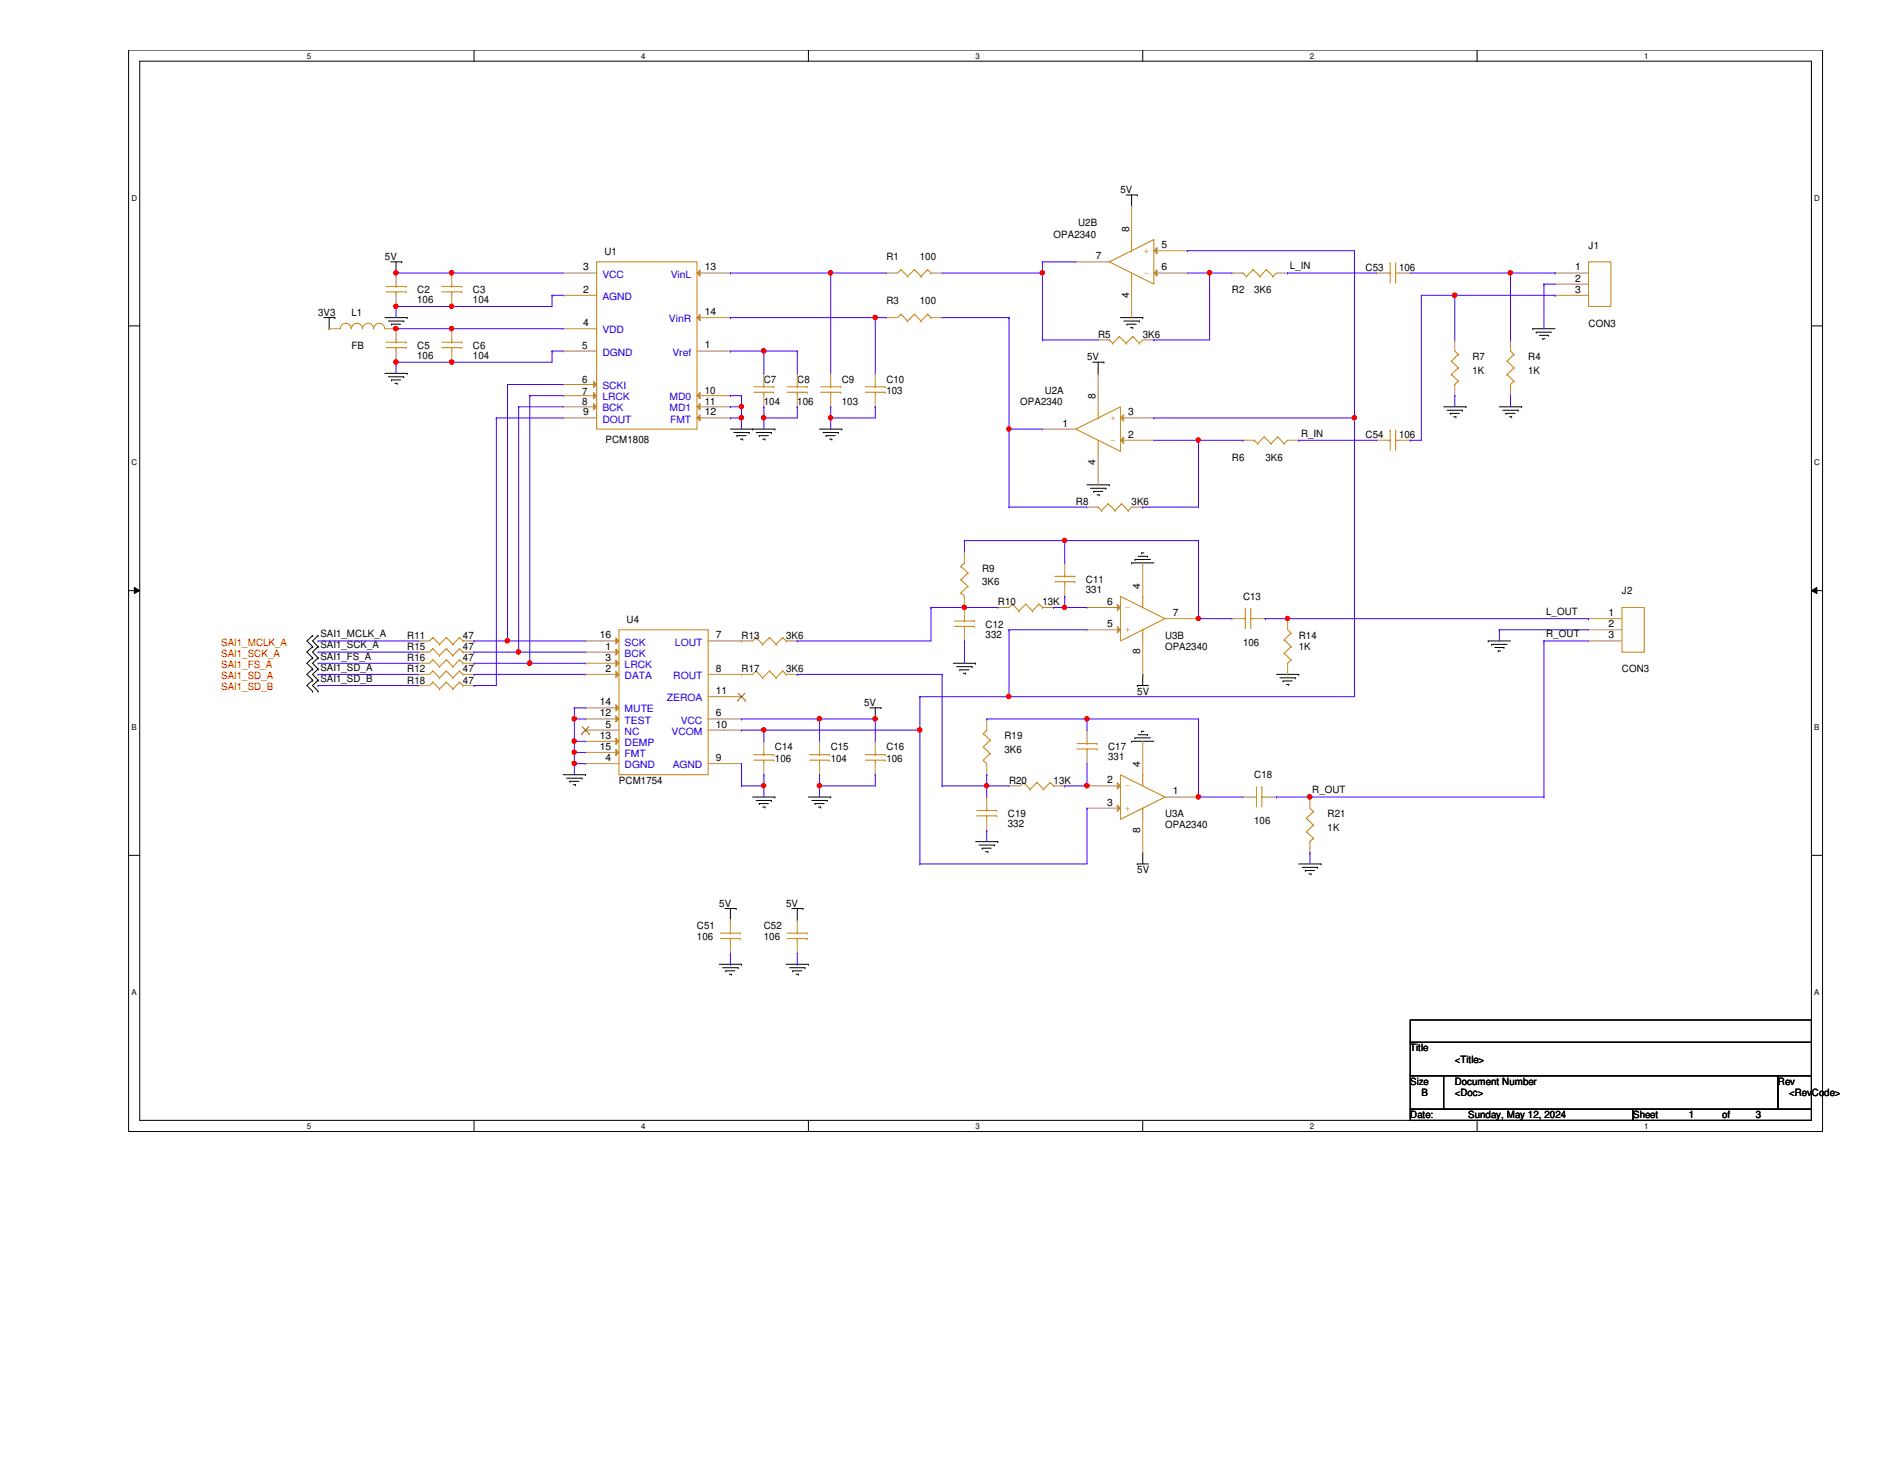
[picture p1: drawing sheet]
<svg xmlns="http://www.w3.org/2000/svg" width="279mm" height="216mm" viewBox="0 0 279 216" stroke-linecap="round" stroke-linejoin="round" font-family="sans-serif">
<defs><g id="words">
<g font-size="1.5">
<text x="166" y="28.6">5V</text>
<text x="156.1" y="35.2">OPA2340</text>
<text x="159.7" y="33.5">U2B</text>
<text x="167.3" y="34.3" transform="rotate(-90 167.3 34.3)">8</text>
<text x="57" y="38.5">5V</text>
<text x="86.4" y="40">3</text>
<text x="89.5" y="37.8">U1</text>
<text x="104.4" y="40">13</text>
<text x="131.3" y="38.5">R1</text>
<text x="136.3" y="38.5">100</text>
<text x="162.3" y="38.4">7</text>
<text x="172.1" y="36.7">5</text>
<text x="172.1" y="40">6</text>
<text x="191.1" y="39.9">L_IN</text>
<text x="202.3" y="40.1">C53</text>
<text x="207.3" y="40.1">106</text>
<text x="233.3" y="40">1</text>
<text x="233.3" y="41.7">2</text>
<text x="235.3" y="36.8">J1</text>
<text x="47.1" y="46.7">3V3</text>
<text x="52.1" y="46.7">L1</text>
<text x="61.8" y="43.4">C2</text>
<text x="61.8" y="44.9">106</text>
<text x="70.1" y="43.4">C3</text>
<text x="70.1" y="44.9">104</text>
<text x="86.4" y="43.3">2</text>
<text x="104.4" y="46.7">14</text>
<text x="131.3" y="45.1">R3</text>
<text x="136.3" y="45.1">100</text>
<text x="167.3" y="44.1" transform="rotate(-90 167.3 44.1)">4</text>
<text x="182.5" y="43.4">R2</text>
<text x="185.8" y="43.4">3K6</text>
<text x="233.3" y="43.3">3</text>
<text x="52.1" y="51.7">FB</text>
<text x="61.8" y="51.7">C5</text>
<text x="61.8" y="53.2">106</text>
<text x="70.1" y="51.7">C6</text>
<text x="70.1" y="53.2">104</text>
<text x="86.2" y="51.7">5</text>
<text x="86.4" y="48.3">4</text>
<text x="104.4" y="51.6">1</text>
<text x="161" y="53.3">5V</text>
<text x="162.7" y="50">R5</text>
<text x="169.3" y="50">3K6</text>
<text x="218.1" y="53.3">R7</text>
<text x="226.4" y="53.3">R4</text>
<text x="235.3" y="48.4">CON3</text>
<text x="86.2" y="59.9">8</text>
<text x="86.2" y="58.5">7</text>
<text x="86.2" y="56.6">6</text>
<text x="104.4" y="58.3">10</text>
<text x="104.4" y="59.9">11</text>
<text x="113.2" y="56.6">C7</text>
<text x="113.2" y="59.9">104</text>
<text x="118.1" y="56.6">C8</text>
<text x="118.1" y="59.9">106</text>
<text x="124.7" y="56.6">C9</text>
<text x="124.7" y="59.9">103</text>
<text x="131.3" y="56.6">C10</text>
<text x="131.3" y="58.3">103</text>
<text x="151.1" y="59.9">OPA2340</text>
<text x="154.8" y="58.3">U2A</text>
<text x="162.3" y="59.1" transform="rotate(-90 162.3 59.1)">8</text>
<text x="218.1" y="55.3">1K</text>
<text x="226.4" y="55.3">1K</text>
<text x="86.4" y="61.5">9</text>
<text x="89.7" y="65.6">PCM1808</text>
<text x="104.4" y="61.5">12</text>
<text x="157.4" y="63.2">1</text>
<text x="167.1" y="61.5">3</text>
<text x="167.1" y="64.8">2</text>
<text x="192.7" y="64.6">R_IN</text>
<text x="202.3" y="64.9">C54</text>
<text x="207.3" y="64.9">106</text>
<text x="162.3" y="68.8" transform="rotate(-90 162.3 68.8)">4</text>
<text x="182.5" y="68.2">R6</text>
<text x="187.5" y="68.2">3K6</text>
<text x="159.4" y="74.8">R8</text>
<text x="167.6" y="74.8">3K6</text>
<text x="145.5" y="84.7">R9</text>
<text x="145.5" y="86.7">3K6</text>
<text x="147.8" y="89.7">R10</text>
<text x="154.4" y="89.7">13K</text>
<text x="160.9" y="86.4">C11</text>
<text x="160.9" y="87.8">331</text>
<text x="164" y="89.6">6</text>
<text x="168.9" y="87.2" transform="rotate(-90 168.9 87.2)">4</text>
<text x="184.1" y="88.9">C13</text>
<text x="240.3" y="88">J2</text>
<text x="47.5" y="94.4">SAI1_MCLK_A</text>
<text x="60.3" y="94.6">R11</text>
<text x="68.6" y="94.6">47</text>
<text x="88.9" y="94.5">16</text>
<text x="92.8" y="92.3">U4</text>
<text x="106" y="94.5">7</text>
<text x="109.9" y="94.6">R13</text>
<text x="116.5" y="94.6">3K6</text>
<text x="146" y="93">C12</text>
<text x="146" y="94.4">332</text>
<text x="164" y="92.9">5</text>
<text x="172.6" y="94.6">U3B</text>
<text x="173.7" y="91.2">7</text>
<text x="184.1" y="95.6">106</text>
<text x="192.4" y="94.6">R14</text>
<text x="229.1" y="91.1">L_OUT</text>
<text x="229.1" y="94.4">R_OUT</text>
<text x="238.3" y="91.2">1</text>
<text x="238.3" y="92.9">2</text>
<text x="238.3" y="94.5">3</text>
<text x="47.5" y="96">SAI1_SCK_A</text>
<text x="47.5" y="97.7">SAI1_FS_A</text>
<text x="47.5" y="99.3">SAI1_SD_A</text>
<text x="47.5" y="101">SAI1_SD_B</text>
<text x="60.3" y="97.9">R16</text>
<text x="60.3" y="99.6">R12</text>
<text x="60.3" y="101.2">R18</text>
<text x="60.3" y="96.3">R15</text>
<text x="68.6" y="97.9">47</text>
<text x="68.6" y="99.6">47</text>
<text x="68.6" y="101.2">47</text>
<text x="68.6" y="96.3">47</text>
<text x="89.7" y="96.2">1</text>
<text x="89.7" y="99.5">2</text>
<text x="89.7" y="97.8">3</text>
<text x="106" y="99.5">8</text>
<text x="109.9" y="99.6">R17</text>
<text x="116.5" y="99.6">3K6</text>
<text x="168.9" y="96.9" transform="rotate(-90 168.9 96.9)">8</text>
<text x="172.6" y="96.3">OPA2340</text>
<text x="192.4" y="96.3">1K</text>
<text x="240.3" y="99.6">CON3</text>
<text x="88.9" y="106.1">12</text>
<text x="88.9" y="104.4">14</text>
<text x="89.7" y="107.7">5</text>
<text x="106" y="106.1">6</text>
<text x="106" y="107.7">10</text>
<text x="106" y="102.8">11</text>
<text x="128" y="104.5">5V</text>
<text x="168.5" y="102.9">5V</text>
<text x="88.9" y="109.4">13</text>
<text x="88.9" y="111">15</text>
<text x="89.7" y="112.7">4</text>
<text x="106" y="112.7">9</text>
<text x="114.8" y="111.1">C14</text>
<text x="114.8" y="112.8">106</text>
<text x="123.1" y="111.1">C15</text>
<text x="123.1" y="112.8">104</text>
<text x="131.3" y="111.1">C16</text>
<text x="131.3" y="112.8">106</text>
<text x="148.8" y="109.5">R19</text>
<text x="148.8" y="111.5">3K6</text>
<text x="164.2" y="111.1">C17</text>
<text x="164.2" y="112.6">331</text>
<text x="168.9" y="113.6" transform="rotate(-90 168.9 113.6)">4</text>
<text x="91.7" y="116.1">PCM1754</text>
<text x="149.5" y="116.1">R20</text>
<text x="156.1" y="116.1">13K</text>
<text x="164" y="119.3">3</text>
<text x="164" y="116">2</text>
<text x="173.7" y="117.6">1</text>
<text x="185.8" y="115.3">C18</text>
<text x="194.4" y="117.5">R_OUT</text>
<text x="149.3" y="121">C19</text>
<text x="149.3" y="122.5">332</text>
<text x="168.9" y="123.3" transform="rotate(-90 168.9 123.3)">8</text>
<text x="172.6" y="121">U3A</text>
<text x="172.6" y="122.7">OPA2340</text>
<text x="185.8" y="122">106</text>
<text x="196.7" y="121">R21</text>
<text x="196.7" y="123">1K</text>
<text x="168.5" y="129.3">5V</text>
<text x="103.3" y="137.5">C51</text>
<text x="106.6" y="134.2">5V</text>
<text x="113.2" y="137.5">C52</text>
<text x="116.5" y="134.2">5V</text>
<text x="103.3" y="139.2">106</text>
<text x="113.2" y="139.2">106</text>
<text x="208.9" y="155.7">Title</text>
<text x="208.9" y="160.7">Size</text>
<text x="215.5" y="160.7">Document Number</text>
<text x="215.5" y="157.4">&lt;Title&gt;</text>
<text x="263.4" y="160.7">Rev</text>
<text x="208.9" y="165.6">Date:</text>
<text x="210.6" y="162.3">B</text>
<text x="215.5" y="162.3">&lt;Doc&gt;</text>
<text x="217.5" y="165.6">Sunday, May 12, 2024</text>
<text x="241.9" y="165.6">Sheet</text>
<text x="250.2" y="165.6">1</text>
<text x="255.1" y="165.6">of</text>
<text x="260.1" y="165.6">3</text>
<text x="265" y="162.3">&lt;RevCode&gt;</text>
</g>
<g font-size="1.5" fill="#00c">
<text x="89.2" y="41.1">VCC</text>
<text x="99.4" y="41.1">VinL</text>
<text x="89.2" y="44.4">AGND</text>
<text x="99.1" y="47.7">VinR</text>
<text x="89.2" y="49.4">VDD</text>
<text x="89.2" y="52.7">DGND</text>
<text x="99.6" y="52.7">Vref</text>
<text x="89.2" y="59.3">LRCK</text>
<text x="89.2" y="57.6">SCKI</text>
<text x="99.2" y="59.3">MD0</text>
<text x="89.2" y="62.6">DOUT</text>
<text x="89.2" y="60.9">BCK</text>
<text x="99.2" y="60.9">MD1</text>
<text x="99.3" y="62.6">FMT</text>
<text x="92.5" y="95.6">SCK</text>
<text x="100" y="95.6">LOUT</text>
<text x="92.5" y="97.2">BCK</text>
<text x="92.5" y="100.5">DATA</text>
<text x="92.5" y="98.9">LRCK</text>
<text x="99.7" y="100.5">ROUT</text>
<text x="92.5" y="107.1">TEST</text>
<text x="92.5" y="105.5">MUTE</text>
<text x="98.8" y="103.8">ZEROA</text>
<text x="100.8" y="107.1">VCC</text>
<text x="92.5" y="113.7">DGND</text>
<text x="92.5" y="108.8">NC</text>
<text x="92.5" y="110.4">DEMP</text>
<text x="92.5" y="112.1">FMT</text>
<text x="99.5" y="108.8">VCOM</text>
<text x="99.7" y="113.7">AGND</text>
</g>
<g font-size="1.5" fill="#cc8006">
<text x="169.5" y="40.9">-</text>
<text x="169.5" y="37.5">+</text>
<text x="164.5" y="65.6">-</text>
<text x="164.5" y="62.3">+</text>
<text x="167.5" y="89.6" transform="rotate(180 167.5 89.6)">-</text>
<text x="167.5" y="92.9" transform="rotate(180 167.5 92.9)">+</text>
<text x="167.5" y="116" transform="rotate(180 167.5 116)">-</text>
<text x="167.5" y="119.3" transform="rotate(180 167.5 119.3)">+</text>
</g>
<g font-size="1.5" fill="#f00">
<text x="32.8" y="95.6">SAI1_MCLK_A</text>
<text x="32.8" y="98.9">SAI1_FS_A</text>
<text x="32.8" y="97.2">SAI1_SCK_A</text>
<text x="32.8" y="100.5">SAI1_SD_A</text>
<text x="32.8" y="102.2">SAI1_SD_B</text>
</g>
<g font-size="1.2">
<text x="45.5" y="8.7">5</text>
<text x="95" y="8.7">4</text>
<text x="144.5" y="8.7">3</text>
<text x="194.1" y="8.7">2</text>
<text x="243.6" y="8.7">1</text>
<text x="19.5" y="29.7">D</text>
<text x="268.8" y="29.7">D</text>
<text x="19.5" y="68.9">C</text>
<text x="268.8" y="68.9">C</text>
<text x="19.5" y="108.1">B</text>
<text x="268.8" y="108.1">B</text>
<text x="19.5" y="147.3">A</text>
<text x="268.8" y="147.3">A</text>
<text x="45.5" y="167.2">5</text>
<text x="95" y="167.2">4</text>
<text x="144.5" y="167.2">3</text>
<text x="194.1" y="167.2">2</text>
<text x="243.6" y="167.2">1</text>
</g>
</g></defs>
<path d="M19.1 7.4h250.9v160.2h-250.9zM20.7 9.1h247.7v156.8h-247.7z" fill="none" stroke="#000" stroke-width=".15"/>
<g fill="#fff">
<path d="M45.5 7.6h.6v1.3h-.6z"/>
<path d="M45.5 166.1h.6v1.3h-.6z"/>
</g>
<path d="M70.2 7.4v1.7M70.2 165.9v1.7" fill="none" stroke="#000" stroke-width=".15"/>
<g fill="#fff">
<path d="M95 7.6h.6v1.3h-.6z"/>
<path d="M95 166.1h.6v1.3h-.6z"/>
</g>
<path d="M119.8 7.4v1.7M119.8 165.9v1.7" fill="none" stroke="#000" stroke-width=".15"/>
<g fill="#fff">
<path d="M144.5 7.6h.6v1.3h-.6z"/>
<path d="M144.5 166.1h.6v1.3h-.6z"/>
</g>
<path d="M169.3 7.4v1.7M169.3 165.9v1.7" fill="none" stroke="#000" stroke-width=".15"/>
<g fill="#fff">
<path d="M194.1 7.6h.5v1.3h-.5z"/>
<path d="M194.1 166.1h.5v1.3h-.5z"/>
</g>
<path d="M218.8 7.4v1.7M218.8 165.9v1.7" fill="none" stroke="#000" stroke-width=".15"/>
<g fill="#fff">
<path d="M243.6 7.6h.6v1.3h-.6z"/>
<path d="M243.6 166.1h.6v1.3h-.6z"/>
<path d="M19.5 28.7h.8v1.3h-.8z"/>
<path d="M268.8 28.7h.8v1.3h-.8z"/>
<path d="M19.5 67.9h.8v1.3h-.8z"/>
<path d="M268.8 67.9h.8v1.3h-.8z"/>
</g>
<path d="M19.1 48.3h1.6M268.4 48.3h1.6" fill="none" stroke="#000" stroke-width=".15"/>
<g fill="#fff">
<path d="M19.5 107.1h.7v1.3h-.7z"/>
<path d="M268.8 107.1h.7v1.3h-.7z"/>
</g>
<path d="M19.1 87.5h1.6M19.9 87l.8 .5-.8 .4zM268.4 87.5l.8-.5v.9zM268.4 87.5h1.6" fill="none" stroke="#000" stroke-width=".15"/>
<path d="M19.9 87l.8 .5-.8 .4zM268.4 87.5l.8-.5v.9z" fill="#000"/>
<g fill="#fff">
<path d="M19.5 146.3h.7v1.3h-.7z"/>
<path d="M268.8 146.3h.7v1.3h-.7z"/>
</g>
<g fill="none" stroke="#000" stroke-width=".15">
<path d="M57.9 38.8h1.6M58.7 38.8v1.6M59.5 38.8h.1M166.8 28.9h1.7M167.6 30.5h.1M167.6 28.9v1.6M168.5 28.9h.1M48 47h1.6M48.8 48.7h.1M48.8 47v1.7M49.6 47h.1M57 55.3h3.3"/>
<path d="M57 47h3.3M57.5 55.8h2.3M57.5 47.5h2.3M58 56.3h.1M58 48h.1M58 56.3h1.4M58 48h1.4M58.5 56.8h.3M58.5 48.5h.3M58.7 40.4h.1M58.8 56.8h.1M58.8 48.5h.1"/>
<path d="M59.8 55.8h.1M59.8 47.5h.1M60.3 55.3h.1M60.3 47h.1M161.9 53.6h1.6M162.7 55.3h.1M162.7 53.6v1.7M163.5 53.6h.1M166 47h3.3M166.5 47.5h2.3M167 48h.1M167 48h1.3"/>
<path d="M167.5 48.5h.3M167.8 48.5h.1M168.8 47.5h.1M169.3 47h.1M227.1 48.7h.1M227.1 48.7h3.3M227.6 49.2h.1M227.6 49.2h2.3M228 49.7h1.4M228.6 50.2h.1M228.6 50.2h.3M229.4 49.7h.1"/>
<path d="M108.2 63.5h6.6M108.7 64h2.3M109.2 64.5h.1M109.2 64.5h1.3M109.7 65h.3M110 65h.1M111 64h.1M111.5 63.5h.1M112 64h2.3M112.5 64.5h.1M112.5 64.5h1.3M113 65h.3"/>
<path d="M113.3 65h.1M114.3 64h.1M114.8 63.5h.1M121.4 63.5h3.3M121.9 64h2.3M122.4 64.5h.1M122.4 64.5h1.3M122.9 65h.3M123.2 65h.1M124.2 64h.1M124.7 63.5h.1M161 71.8h3.3"/>
<path d="M161.5 72.3h2.3M162 72.8h.1M162 72.8h1.4M162.5 73.3h.4M162.9 73.3h.1M163.8 72.3h.1M164.3 71.8h.1M213.9 60.2h3.3M214.4 60.7h2.3M214.8 61.2h.1M214.8 61.2h1.4M215.3 61.7h.4"/>
<path d="M215.7 61.7h.1M216.7 60.7h.1M217.2 60.2h.1M222.1 60.2h3.3M222.6 60.7h2.3M223.1 61.2h.1M223.1 61.2h1.4M223.6 61.7h.3M223.9 61.7h.1M224.9 60.7h.1M225.4 60.2h.1M46.3 94.1h.1"/>
<path d="M46.3 95.8h.1M46.3 97.4h.1M46.3 99.1h.1M46.3 94.1l-.8 .8 .8 .9M46.3 97.4l-.8 .8 .8 .9M46.3 95.8l-.8 .8 .8 .8M46.3 99.1l-.8 .8 .8 .8M47.1 94.1h.1M47.1 95.8h.1M47.1 97.4h.1M47.1 99.1h.1M47.1 94.1l-.8 .8 .8 .9"/>
<path d="M47.1 97.4l-.8 .8 .8 .9M47.1 95.8l-.8 .8 .8 .8M47.1 99.1l-.8 .8 .8 .8M141.2 98.2h3.3M141.7 98.7h2.3M142.2 99.2h.1M142.2 99.2h1.4M142.7 99.7h.3M143 99.7h.1M144 98.7h.1M144.5 98.2h.1M167.6 83.4h.1"/>
<path d="M167.6 83.4h3.3M168.1 82.8h.1M168.1 82.8h2.3M168.6 82.4h1.4M169.1 81.9h.1M169.1 81.9h.4M169.3 99.9h.1M169.3 99.9v1.6M170 82.4h.1M189.1 99.9h3.3M192.4 99.9h.1M220.5 94.9h.1"/>
<path d="M220.5 94.9h3.3M221 95.4h.1M221 95.4h2.3M221.4 95.9h1.4M222 96.4h.1M222 96.4h.3M222.8 95.9h.1M46.3 100.7h.1M46.3 102.4h.1M46.3 100.7l-.8 .8 .8 .9M47.1 100.7h.1M47.1 102.4h.1"/>
<path d="M47.1 100.7l-.8 .8 .8 .9M83.4 114.7h3.3M83.9 115.2h2.3M84.4 115.7h.1M84.4 115.7h1.4M84.9 116.2h.4M85.3 116.2h.1M86.2 115.2h.1M86.7 114.7h.1M111.5 118h3.3M112 118.5h2.3M112.5 119h.1"/>
<path d="M112.5 119h1.3M113 119.5h.3M113.3 119.5h.1M114.3 118.5h.1M114.8 118h.1M119.8 118h3.3M120.3 118.5h2.3M120.7 119h.1M120.7 119h1.4M121.2 119.5h.4M121.6 119.5h.1M122.6 118.5h.1"/>
<path d="M123.1 118h.1M128.9 104.8h1.6M129.7 106.5h.1M129.7 104.8v1.7M130.5 104.8h.1M167.6 109.8h.1M167.6 109.8h3.3M168.1 109.3h.1M168.1 109.3h2.3M168.5 101.5h.1M168.5 101.5h1.6M168.6 108.8h1.4"/>
<path d="M169.1 108.3h.1M169.1 108.3h.4M170 108.8h.1M189.6 100.4h2.3M190.1 100.8h.1M190.1 100.8h1.3M190.6 101.3h.3M190.9 101.3h.1M191.9 100.4h.1M19.1 126.7h1.6M107.4 134.5h1.7M108.2 136.2h.1"/>
<path d="M108.2 134.5v1.7M109.1 134.5h.1M117.3 134.5h1.7M118.1 136.2h.1M118.1 134.5v1.7M119 134.5h.1M144.5 124.6h3.3M145 125.1h2.3M145.5 125.6h.1M145.5 125.6h1.4M146 126.1h.3M146.3 126.1h.1"/>
<path d="M147.3 125.1h.1M147.8 124.6h.1M168.5 127.9h.1M168.5 127.9h1.6M169.3 126.3h.1M169.3 126.3v1.6M192.4 127.9h3.3M192.9 128.4h2.3M193.4 128.9h.1M193.4 128.9h1.3M193.9 129.4h.3M194.2 129.4h.1"/>
<path d="M195.2 128.4h.1M195.7 127.9h.1M268.4 126.7h1.6M106.6 142.8h3.3M107.1 143.3h2.2M107.5 143.8h.1M107.5 143.8h1.4M108 144.3h.4M108.4 144.3h.1M109.3 143.3h.1M109.9 142.8h.1M116.5 142.8h3.3"/>
<path d="M117 143.3h2.3M117.4 143.8h.1M117.4 143.8h1.4M117.9 144.3h.4M118.3 144.3h.1M119.3 143.3h.1M119.8 142.8h.1M208.9 151h59.5v3.3h-59.5zM208.9 154.3h59.5v5h-59.5zM208.9 159.3h5v5h-5zM213.9 159.3h49.5v5h-49.5zM263.4 159.3h5v5h-5z"/>
<path d="M208.9 164.3h33v1.6h-33zM241.9 164.3h26.5v1.6h-26.5z"/>
</g>
<g fill="none" stroke="#cc8006" stroke-width=".15">
<path d="M128.2 58.1h2.9M128.2 57.3h2.9M129.7 57.3h.1M129.7 58.1h.1M129.7 56.9v.4M129.7 58.1v.5M131.1 58.1h.1M131.1 57.3h.1M64.1 97.7h.1M64.1 97.7l-.5 .5M64.1 97.7l1 1M65.1 98.7h.1"/>
<path d="M66.1 97.7h.1M66.1 97.7l-1 1M66.1 97.7l1 1M67.1 98.7h.1M68.1 97.7h.1M68.1 97.7l-1 1M68.1 97.7l.5 .5M68.6 98.2h.1M141.4 92.8h3M141.4 91.9h3M142.9 91.9h.1M142.9 92.8h.1"/>
<path d="M142.9 91.6v.3M142.9 92.8v.5M144.4 92.8h.1M144.4 91.9h.1M150 89.4h.1M150 89.4l-.5 .6M150 89.4l1 1.1M151 90.5h.1M152 89.4h.1M152 89.4l-1 1.1M152 89.4l1 1.1M153 90.5h.1"/>
<path d="M153.9 89.4h.1M153.9 89.4l-.9 1.1M153.9 89.4l.5 .6M154.4 90h.1M156.3 86.1h2.9M156.3 85.3h2.9M157.7 85.3h.1M157.7 86.1h.1M157.7 85v.3M157.7 86.1v.6M159.2 86.1h.1M159.2 85.3h.1"/>
<path d="M166 114.7l6.6 3.3-6.6 3.3zM169.3 119.7h.1M169.3 114.7h.1M169.3 114.7v1.7M169.3 119.7v1.6M106.7 139h3M106.7 138.2h3M108.2 138.2h.1M108.2 139h.1M108.2 137.8v.4M108.2 139v.5M109.7 139h.1"/>
<path d="M109.7 138.2h.1"/>
</g>
<g fill="none" stroke="#a84" stroke-width=".15">
<path d="M129.7 55.3h.1M129.7 55.3v1.6M129.7 58.6v1.6M129.7 60.2h.1M62 98.2h.1M62 98.2h1.6M68.6 98.2h1.6M70.2 98.2h.1M142.9 90h.1M142.9 94.9h.1M142.9 90v1.6M142.9 93.3v1.6"/>
<path d="M147.8 90h.1M147.8 90h1.7M154.4 90h1.7M156.1 90h.1M157.7 83.4h.1M157.7 88.3h.1M157.7 83.4v1.6M157.7 86.7v1.6M169.3 109.8h.1M169.3 109.8v4.9M172.6 118h4.9M177.5 118h.1"/>
<path d="M108.2 136.2h.1M108.2 136.2v1.6M108.2 139.5v1.6M108.2 141.1h.1"/>
</g>
<path d="M165.5 119.2l.5 .5-.5 .4z" fill="#a84"/>
<path d="M161 119.7h.1M161 119.7h5M165.5 119.2l.5 .5-.5 .4z" fill="none" stroke="#a84" stroke-width=".15"/>
<path d="M165.5 115.9l.5 .5-.5 .4z" fill="#a84"/>
<g fill="none" stroke="#a84" stroke-width=".15">
<path d="M58.7 48.7h.1M58.7 53.6h.1M58.7 48.7v1.6M58.7 52v1.6M182.5 40.4h.1M182.5 40.4h1.7M189.1 40.4h1.7M190.8 40.4h.1M154.4 63.5h.1M154.4 63.5h5M162.7 71.8h.1M162.7 66.8v5"/>
<path d="M204 65.2h.1M204 65.2h1.6M207.3 65.2h1.6M208.9 65.2h.1M190.8 91.6h.1M190.8 99.9h.1M190.8 91.6v1.7M190.8 98.2v1.7M161 116.4h.1M161 116.4h5M165.5 115.9l.5 .5-.5 .4zM169.3 126.3h.1"/>
<path d="M169.3 121.3v5"/>
</g>
<g fill="none" stroke="#cc8006" stroke-width=".15">
<path d="M185.6 39.9h.1M185.6 39.9l1 1M185.6 39.9l-.9 1M187.6 39.9h.1M187.6 39.9l1 1M187.6 39.9l-1 1M57.2 51.5h3M57.2 50.7h3M58.7 50.7h.1M58.7 51.5h.1M58.7 50.3v.4M58.7 51.5v.5"/>
<path d="M60.2 51.5h.1M60.2 50.7h.1M184.2 40.4h.1M184.2 40.4l.5 .5M184.7 40.9h.1M186.6 40.9h.1M188.6 40.9h.1M189.1 40.4l-.5 .5M159.4 63.5l6.6-3.3v6.6zM162.7 61.9h.1M162.7 66.8h.1M162.7 60.2v1.7"/>
<path d="M162.7 65.2v1.6M205.6 65.2h.4M206 65.2h.1M206 63.7h.1M206 63.7v3M206.8 63.7h.1M206.8 65.2h.1M206.8 65.2h.5M206.8 63.7v3M190.2 94.7h.1M190.2 96.7h.1M190.2 94.7l1.1 1.1"/>
<path d="M190.2 96.7l1.1 1M190.8 98.2h.1M190.8 93.3l.5 .5M191.3 93.8h.1M191.3 95.8h.1M191.3 97.7h.1M191.3 93.8l-1.1 .9M191.3 95.8l-1.1 .9M191.3 97.7l-.5 .5"/>
</g>
<path d="M166.5 61.4v1l-.5-.5z" fill="#a84"/>
<path d="M166 61.9h4.9M166.5 61.4v1l-.5-.5zM170.9 61.9h.1" fill="none" stroke="#a84" stroke-width=".15"/>
<path d="M166.5 64.7v1l-.5-.5z" fill="#a84"/>
<g fill="none" stroke="#a84" stroke-width=".15">
<path d="M131.3 40.4h.1M131.3 47h.1M131.3 40.4h1.7M131.3 47h1.7M137.9 40.4h1.7M137.9 47h1.7M139.6 40.4h.1M139.6 47h.1M162.7 55.3h.1M162.7 50.3h.1M162.7 55.3v4.9M162.7 50.3h1.6"/>
<path d="M169.3 50.3h1.6M170.9 50.3h.1M166 65.2h4.9M166.5 64.7v1l-.5-.5zM170.9 65.2h.1M62 99.9h.1M62 99.9h1.6M68.6 99.9h1.6M70.2 99.9h.1M109.9 99.9h.1M109.9 99.9h1.6M116.5 99.9h1.6"/>
<path d="M118.1 99.9h.1M113.2 109.8h.1M113.2 114.7h.1M113.2 109.8v1.6M113.2 113.1v1.6M146.2 118h.1M146.2 118v1.7M161 108.1h.1M161 113.1h.1M161 108.1v1.7M161 111.4v1.7M118.1 136.2h.1"/>
<path d="M118.1 136.2v1.6M118.1 139.5v1.6M146.2 123h.1M146.2 121.3v1.7M118.1 141.1h.1"/>
</g>
<g fill="none" stroke="#cc8006" stroke-width=".15">
<path d="M133.5 39.9h.1M133.5 39.9l-.5 .5M133.5 39.9l1 1M135.5 39.9h.1M135.5 39.9l-1 1M135.5 39.9l.9 1M137.4 39.9h.1M137.4 39.9l-1 1M137.4 39.9l.5 .5M133.5 46.5h.1M133.5 46.5l-.5 .5M133.5 46.5l1 1"/>
<path d="M134.5 40.9h.1M134.5 47.5h.1M135.5 46.5h.1M135.5 46.5l-1 1M135.5 46.5l.9 1M136.4 40.9h.1M136.4 47.5h.1M137.4 46.5h.1M137.4 46.5l-1 1M137.4 46.5l.5 .5M137.9 40.4h.1M137.9 47h.1"/>
<path d="M164.3 50.3h.1M164.3 50.3l.5 .5M164.8 50.8h.1M165.8 49.8h.1M165.8 49.8l1 1M165.8 49.8l-1 1M166.8 50.8h.1M167.8 49.8h.1M167.8 49.8l1 1M167.8 49.8l-1 1M168.8 50.8h.1M169.3 50.3l-.5 .5"/>
<path d="M64.1 99.4h.1M64.1 99.4l-.5 .5M64.1 99.4l1 1M66.1 99.4h.1M66.1 99.4l-1 1M66.1 99.4l1 1M68.1 99.4h.1M68.1 99.4l-1 1M68.1 99.4l.5 .5M68.6 99.9h.1M91.7 93.3h13.2v21.4h-13.2zM112 99.4h.1"/>
<path d="M112 99.4l-.5 .5M112 99.4l1 1M114 99.4h.1M114 99.4l-1 1M114 99.4l1 1M116 99.4h.1M116 99.4l-1 1M116 99.4l.5 .5M116.5 99.9h.1M65.1 100.4h.1M67.1 100.4h.1M111.7 112.6h2.9"/>
<path d="M111.7 111.8h2.9M113 100.4h.1M113.2 111.8h.1M113.2 112.6h.1M113.2 111.4v.4M113.2 112.6v.5M114.6 112.6h.1M114.6 111.8h.1M115 100.4h.1M146.2 119.7v.3M159.6 110.9h2.9M159.6 110.1h2.9"/>
<path d="M161 110.1h.1M161 110.9h.1M161 109.8v.3M161 110.9v.5M162.5 110.9h.1M162.5 110.1h.1M116.6 139h3M116.6 138.2h3M118.1 138.2h.1M118.1 139h.1M118.1 137.8v.4M118.1 139v.5"/>
<path d="M119.6 139h.1M119.6 138.2h.1M144.7 120.8h3M144.7 120h3M146.2 120h.1M146.2 120.8h.1M146.2 120.8v.5M147.7 120.8h.1M147.7 120h.1"/>
</g>
<path d="M91.2 96.1l.5 .5-.5 .4z" fill="#a84"/>
<path d="M86.7 96.6h.1M86.7 96.6h5M91.2 96.1l.5 .5-.5 .4z" fill="none" stroke="#a84" stroke-width=".15"/>
<path d="M91.2 99.4l.5 .5-.5 .4z" fill="#a84"/>
<path d="M86.7 99.9h.1M86.7 99.9h5M91.2 99.4l.5 .5-.5 .4z" fill="none" stroke="#a84" stroke-width=".15"/>
<path d="M91.2 97.7l.5 .5-.5 .5z" fill="#a84"/>
<g fill="none" stroke="#a84" stroke-width=".15">
<path d="M86.7 98.2h.1M86.7 98.2h5M91.2 97.7l.5 .5-.5 .5zM104.9 94.9h5M104.9 99.9h5M109.9 94.9h.1M109.9 99.9h.1M86.7 113.1h.1M86.7 108.1h.1M86.7 113.1h5M86.7 108.1h5M104.9 113.1h5"/>
<path d="M104.9 108.1h5M104.9 106.5h5M104.9 103.2h5M109.9 106.5h.1M109.9 113.1h.1M109.9 108.1h.1M109.9 103.2h.1"/>
</g>
<path d="M86.2 108.7h.1M86.2 107.6l1.1 1.1M87.2 107.6l-1 1.1M87.3 108.7h.1M109.3 103.7h.1M109.3 102.7l1.1 1M110.4 102.7l-1.1 1M110.4 103.7h.1" fill="none" stroke="#804000" stroke-width=".15"/>
<path d="M91.2 106l.5 .5-.5 .4z" fill="#a84"/>
<path d="M86.7 106.5h.1M86.7 106.5h5M91.2 106l.5 .5-.5 .4z" fill="none" stroke="#a84" stroke-width=".15"/>
<path d="M91.2 109.3l.5 .5-.5 .4z" fill="#a84"/>
<path d="M86.7 109.8h.1M86.7 109.8h5M91.2 109.3l.5 .5-.5 .4z" fill="none" stroke="#a84" stroke-width=".15"/>
<path d="M91.2 104.4l.5 .4-.5 .5z" fill="#a84"/>
<path d="M86.7 104.8h.1M86.7 104.8h5M91.2 104.4l.5 .4-.5 .5z" fill="none" stroke="#a84" stroke-width=".15"/>
<path d="M91.2 111l.5 .4-.5 .5z" fill="#a84"/>
<path d="M86.7 111.4h.1M86.7 111.4h5M91.2 111l.5 .4-.5 .5z" fill="none" stroke="#a84" stroke-width=".15"/>
<path d="M91.2 94.4l.5 .5-.5 .5z" fill="#a84"/>
<path d="M86.7 94.9h.1M86.7 94.9h5M91.2 94.4l.5 .5-.5 .5zM62 101.5h.1M62 101.5h1.6M68.6 101.5h1.6M70.2 101.5h.1" fill="none" stroke="#a84" stroke-width=".15"/>
<g fill="none" stroke="#cc8006" stroke-width=".15">
<path d="M88.4 38.8h14.9v24.7h-14.9zM64.1 101h.1M64.1 101l-.5 .5M64.1 101l1 1M65.1 102h.1M66.1 101h.1M66.1 101l-1 1M66.1 101l1 1M67.1 102h.1M68.1 101h.1M68.1 101l-1 1M68.1 101l.5 .5"/>
<path d="M68.6 101.5h.1"/>
</g>
<path d="M103.3 47l.4-.4v.9z" fill="#a84"/>
<g fill="none" stroke="#a84" stroke-width=".15">
<path d="M83.4 40.4h.1M83.4 43.7h.1M83.4 48.7h.1M83.4 52h.1M83.4 40.4h5M83.4 43.7h5M83.4 48.7h5M83.4 52h5M103.3 47l.4-.4v.9zM103.3 47h4.9M108.2 47h.1M83.4 61.9h.1"/>
<path d="M83.4 61.9h5"/>
</g>
<path d="M87.9 59.8l.5 .4-.5 .5z" fill="#a84"/>
<path d="M87.9 59.8l.5 .4-.5 .5zM83.4 60.2h.1M83.4 60.2h5" fill="none" stroke="#a84" stroke-width=".15"/>
<path d="M87.9 58.1l.5 .5-.5 .5z" fill="#a84"/>
<path d="M83.4 58.6h.1M83.4 58.6h5M87.9 58.1l.5 .5-.5 .5z" fill="none" stroke="#a84" stroke-width=".15"/>
<path d="M87.9 56.5l.5 .4-.5 .5z" fill="#a84"/>
<path d="M83.4 56.9h.1M83.4 56.9h5M87.9 56.5l.5 .4-.5 .5z" fill="none" stroke="#a84" stroke-width=".15"/>
<path d="M103.7 58.1v1l-.4-.5z" fill="#a84"/>
<path d="M103.3 58.6h4.9M103.7 58.1v1l-.4-.5zM108.2 58.6h.1" fill="none" stroke="#a84" stroke-width=".15"/>
<path d="M103.3 60.2l.4-.4v.9z" fill="#a84"/>
<path d="M103.3 60.2l.4-.4v.9zM103.3 60.2h4.9M108.2 60.2h.1" fill="none" stroke="#a84" stroke-width=".15"/>
<path d="M103.7 61.4v1l-.4-.5z" fill="#a84"/>
<path d="M103.3 61.9h4.9M103.7 61.4v1l-.4-.5zM108.2 61.9h.1" fill="none" stroke="#a84" stroke-width=".15"/>
<path d="M103.3 40.4l.4-.4v.9z" fill="#a84"/>
<path d="M103.3 40.4l.4-.4v.9zM103.3 40.4h4.9M103.3 52h4.9M108.2 40.4h.1M108.2 52h.1M169.3 83.4h.1M169.3 83.4v4.9M172.6 91.6h4.9M177.5 91.6h.1" fill="none" stroke="#a84" stroke-width=".15"/>
<path d="M166 88.3l6.6 3.3-6.6 3.3zM169.3 93.3h.1M169.3 88.3h.1M169.3 88.3v1.7M169.3 93.3v1.6" fill="none" stroke="#cc8006" stroke-width=".15"/>
<path d="M165.5 92.8l.5 .5-.5 .4z" fill="#a84"/>
<path d="M161 93.3h.1M161 93.3h5M165.5 92.8l.5 .5-.5 .4z" fill="none" stroke="#a84" stroke-width=".15"/>
<path d="M165.5 89.5l.5 .5-.5 .4z" fill="#a84"/>
<g fill="none" stroke="#a84" stroke-width=".15">
<path d="M159.4 38.8h.1M159.4 38.8h4.9M118.1 55.3h.1M118.1 55.3v1.6M118.1 58.6v1.6M167.6 47h.1M167.6 42.1v4.9M223.8 50.3h.1M223.8 58.6h.1M223.8 50.3v1.7M223.8 56.9v1.7M118.1 60.2h.1"/>
<path d="M62 94.9h.1M62 94.9h1.6M68.6 94.9h1.6M70.2 94.9h.1M109.9 94.9h.1M109.9 94.9h1.6M116.5 94.9h1.6M118.1 94.9h.1M161 90h.1M161 90h5M165.5 89.5l.5 .5-.5 .4zM169.3 99.9h.1"/>
<path d="M169.3 94.9v5M182.5 91.6h.1M182.5 91.6h1.7M185.8 91.6h1.7M187.5 91.6h.1M121.4 109.8h.1M121.4 114.7h.1M121.4 109.8v1.6M121.4 113.1v1.6M146.2 114.7h.1M146.2 106.5h.1M146.2 106.5v1.6"/>
<path d="M146.2 113.1v1.6M194.1 118h.1M194.1 118v1.7M194.1 126.3h.1M194.1 124.6v1.7"/>
</g>
<g fill="none" stroke="#cc8006" stroke-width=".15">
<path d="M164.3 38.8l6.6-3.3v6.6zM167.6 37.1h.1M167.6 35.5v1.6M116.6 58.1h3M116.6 57.3h3M118.1 57.3h.1M118.1 58.1h.1M118.1 56.9v.4M118.1 58.1v.5M119.6 58.1h.1M119.6 57.3h.1M167.6 42.1h.1"/>
<path d="M167.6 40.4v1.7M223.3 53.5h.1M223.3 55.5h.1M223.3 53.5l1 1M223.3 55.5l1 .9M223.8 56.9h.1M223.8 52l.5 .5M224.3 52.5h.1M224.3 54.5h.1M224.3 56.4h.1M224.3 52.5l-1 1M224.3 54.5l-1 1"/>
<path d="M224.3 56.4l-.5 .5M64.1 94.4h.1M64.1 94.4l-.5 .5M64.1 94.4l1 1M65.1 95.4h.1M66.1 94.4h.1M66.1 94.4l-1 1M66.1 94.4l1 1M67.1 95.4h.1M68.1 94.4h.1M68.1 94.4l-1 1M68.1 94.4l.5 .5"/>
<path d="M68.6 94.9h.1M112 94.4h.1M112 94.4l-.5 .5M112 94.4l1 1M113 95.4h.1M114 94.4h.1M114 94.4l-1 1M114 94.4l1 1M115 95.4h.1M116 94.4h.1M116 94.4l-1 1M116 94.4l.5 .5"/>
<path d="M116.5 94.9h.1M184.2 91.6h.3M184.5 91.6h.1M184.5 90.1h.1M184.5 90.1v3M185.3 90.1h.1M185.3 91.6h.1M185.3 91.6h.5M185.3 90.1v3M119.9 112.6h3M119.9 111.8h3M121.4 111.8h.1"/>
<path d="M121.4 112.6h.1M121.4 111.4v.4M121.4 112.6v.5M122.9 112.6h.1M122.9 111.8h.1M145.7 112.6h.1M145.7 110.6h.1M145.7 108.6h.1M145.7 112.6l.5 .5M145.7 110.6l1 1M145.7 108.6l1 1M146.2 108.1h.1"/>
<path d="M146.2 108.1l-.5 .5M146.7 111.6h.1M146.7 109.6h.1M146.7 111.6l-1 1M146.7 109.6l-1 1M194.1 119.7l.5 .5M193.5 121.2h.1M193.5 123.1h.1M193.5 121.2l1.1 1M193.5 123.1l1.1 1M194.1 124.6h.1M194.6 120.2h.1"/>
<path d="M194.6 122.2h.1M194.6 124.1h.1M194.6 120.2l-1.1 1M194.6 122.2l-1.1 .9M194.6 124.1l-.5 .5"/>
</g>
<path d="M171.4 36.7v.9l-.5-.5z" fill="#a84"/>
<path d="M170.9 37.1h5M171.4 36.7v.9l-.5-.5zM175.9 37.1h.1" fill="none" stroke="#a84" stroke-width=".15"/>
<path d="M171.4 40v.9l-.5-.5z" fill="#a84"/>
<g fill="none" stroke="#a84" stroke-width=".15">
<path d="M167.6 30.5h.1M167.6 30.5v5M171.4 40v.9l-.5-.5zM48.8 48.7h.1M48.8 48.7h1.6M57 48.7h1.7M58.7 48.7h.1M58.7 40.4h.1M58.7 45.4h.1M58.7 40.4v1.7M58.7 43.7v1.7M66.9 40.4h.1"/>
<path d="M66.9 45.4h.1M66.9 48.7h.1M66.9 53.6h.1M66.9 40.4v1.7M66.9 43.7v1.7M66.9 48.7v1.6M66.9 52v1.6M113.2 55.3h.1M113.2 55.3v1.6M113.2 58.6v1.6M123.1 55.3h.1M123.1 55.3v1.6"/>
<path d="M123.1 58.6v1.6M170.9 40.4h5M175.9 40.4h.1M204 40.4h.1M204 40.4h1.6M207.3 40.4h1.6M208.9 40.4h.1M215.5 50.3h.1M215.5 58.6h.1M215.5 50.3v1.7M215.5 56.9v1.7M230.4 40.4h.1"/>
<path d="M230.4 42.1h.1M230.4 43.7h.1M230.4 40.4h4.9M230.4 42.1h4.9M230.4 43.7h4.9M113.2 60.2h.1M123.1 60.2h.1M161 75.1h.1M161 75.1h1.7M167.6 75.1h1.7M169.3 75.1h.1M184.2 65.2h.1"/>
<path d="M184.2 65.2h1.6M190.8 65.2h1.6M192.4 65.2h.1M62 96.6h.1M62 96.6h1.6M68.6 96.6h1.6M70.2 96.6h.1M142.9 90h.1M142.9 81.7h.1M142.9 81.7v1.7M142.9 88.3v1.7M235.3 91.6h.1"/>
<path d="M235.3 93.3h.1M235.3 94.9h.1M235.3 91.6h5M235.3 93.3h5M235.3 94.9h5M129.7 109.8h.1M129.7 114.7h.1M129.7 109.8v1.6M129.7 113.1v1.6M149.5 116.4h.1M149.5 116.4h1.6M156.1 116.4h1.6"/>
<path d="M157.7 116.4h.1M184.2 118h.1M184.2 118h1.6M187.5 118h1.6M189.1 118h.1"/>
</g>
<g fill="none" stroke="#cc8006" stroke-width=".15">
<path d="M206 38.9h.1M206 38.9v3M206.8 38.9h.1M206.8 38.9v3M235.3 38.8h3.3v6.6h-3.3zM50.4 48.7a.8 .8 0 0 1 .8-.8 .8 .8 0 0 1 .8 .8M52.1 48.7a.8 .8 0 0 1 .8-.8 .8 .8 0 0 1 .8 .8M53.7 48.7a.8 .8 0 0 1 .8-.8 .8 .8 0 0 1 .8 .8M55.4 48.7a.8 .8 0 0 1 .8-.8 .8 .8 0 0 1 .8 .8M57.2 43.2h3M57.2 42.4h3M58.7 42.4h.1"/>
<path d="M58.7 43.2h.1M58.7 42.1v.3M58.7 43.2v.5M60.2 43.2h.1M60.2 42.4h.1M65.4 43.2h3M65.4 42.4h3M65.4 51.5h3M65.4 50.7h3M66.9 42.4h.1M66.9 43.2h.1M66.9 50.7h.1"/>
<path d="M66.9 51.5h.1M66.9 42.1v.3M66.9 43.2v.5M66.9 50.3v.4M66.9 51.5v.5M68.4 43.2h.1M68.4 42.4h.1M68.4 51.5h.1M68.4 50.7h.1M111.7 58.1h2.9M111.7 57.3h2.9M113.2 57.3h.1"/>
<path d="M113.2 58.1h.1M113.2 56.9v.4M113.2 58.1v.5M114.6 58.1h.1M114.6 57.3h.1M121.6 58.1h2.9M121.6 57.3h2.9M123.1 57.3h.1M123.1 58.1h.1M123.1 56.9v.4M123.1 58.1v.5M124.5 58.1h.1"/>
<path d="M124.5 57.3h.1M205.6 40.4h.4M206 40.4h.1M206.8 40.4h.1M206.8 40.4h.5M215 53.5h.1M215 55.5h.1M215 53.5l1 1M215 55.5l1 .9M215.5 56.9h.1M215.5 52l.5 .5M216 52.5h.1"/>
<path d="M216 54.5h.1M216 56.4h.1M216 52.5l-1 1M216 54.5l-1 1M216 56.4l-.5 .5M162.7 75.1h.1M162.7 75.1l.5 .5M163.2 75.6h.1M164.2 74.6h.1M164.2 74.6l1 1M164.2 74.6l-1 1M165.2 75.6h.1"/>
<path d="M166.2 74.6h.1M166.2 74.6l.9 1M166.2 74.6l-1 1M167.1 75.6h.1M167.6 75.1l-.5 .5M185.8 65.2h.1M185.8 65.2l.5 .5M186.3 65.7h.1M187.3 64.7h.1M187.3 64.7l1 1M187.3 64.7l-1 1M188.3 65.7h.1"/>
<path d="M189.3 64.7h.1M189.3 64.7l.9 1M189.3 64.7l-1 1M190.2 65.7h.1M190.8 65.2l-.6 .5M64.1 96.1h.1M64.1 96.1l-.5 .5M64.1 96.1l1 1M65.1 97.1h.1M66.1 96.1h.1M66.1 96.1l-1 1M66.1 96.1l1 1"/>
<path d="M67.1 97.1h.1M68.1 96.1h.1M68.1 96.1l-1 1M68.1 96.1l.5 .5M68.6 96.6h.1M142.4 87.8h.1M142.4 85.9h.1M142.4 83.9h.1M142.4 87.8l.5 .5M142.4 85.9l1 .9M142.4 83.9l1 .9M142.9 83.4h.1"/>
<path d="M142.9 83.4l-.5 .5M143.4 86.8h.1M143.4 84.8h.1M143.4 86.8l-1 1M143.4 84.8l-1 1.1M240.3 90h3.3v6.6h-3.3zM128.2 112.6h2.9M128.2 111.8h2.9M129.7 111.8h.1M129.7 112.6h.1M129.7 111.4v.4M129.7 112.6v.5"/>
<path d="M131.1 112.6h.1M131.1 111.8h.1M151.6 115.9h.1M151.6 115.9l-.5 .5M151.6 115.9l1 1M152.6 116.9h.1M153.6 115.9h.1M153.6 115.9l-1 1M153.6 115.9l1 1M154.6 116.9h.1M155.6 115.9h.1M155.6 115.9l-1 1"/>
<path d="M155.6 115.9l.5 .5M156.1 116.4h.1M185.8 118h.3M186.1 118h.1M186.1 116.5h.1M186.1 116.5v3M186.9 116.5h.1M186.9 118h.1M186.9 118h.6M186.9 116.5v3"/>
</g>
<path d="M66.9 40.4h.1M66.9 40.4h16.5" fill="none" stroke="#4200ff" stroke-width=".15"/>
<circle cx="66.9" cy="40.4" r=".32" fill="#f00"/>
<circle cx="66.9" cy="40.4" r=".32" fill="none" stroke="#f00" stroke-width=".15"/>
<path d="M66.9 48.7h.1M66.9 48.7h16.5M81.8 43.7h.1M81.8 43.7h1.6" fill="none" stroke="#4200ff" stroke-width=".15"/>
<circle cx="66.9" cy="48.7" r=".32" fill="#f00"/>
<circle cx="66.9" cy="48.7" r=".32" fill="none" stroke="#f00" stroke-width=".15"/>
<path d="M75.2 56.9h.1M75.2 56.9h8.2M78.5 58.6h.1M78.5 58.6h4.9M81.8 52h.1M81.8 52h1.6M73.5 61.9h.1M73.5 61.9v39.6M76.8 60.2h.1M76.8 60.2h6.6M108.2 61.9h.1M108.2 61.9h1.7" fill="none" stroke="#4200ff" stroke-width=".15"/>
<circle cx="109.8" cy="61.9" r=".32" fill="#f00"/>
<circle cx="109.8" cy="61.9" r=".32" fill="none" stroke="#f00" stroke-width=".15"/>
<path d="M108.2 60.2h.1M108.2 60.2h1.7" fill="none" stroke="#4200ff" stroke-width=".15"/>
<circle cx="109.8" cy="60.2" r=".32" fill="#f00"/>
<circle cx="109.8" cy="60.2" r=".32" fill="none" stroke="#f00" stroke-width=".15"/>
<path d="M58.7 48.7h.1M58.7 48.7h8.2M108.2 58.6h.1M108.2 52h.1M108.2 47h.1M108.2 40.4h.1M108.2 58.6h1.7M108.2 52h5M108.2 47h21.5M108.2 40.4h14.9" fill="none" stroke="#4200ff" stroke-width=".15"/>
<circle cx="58.6" cy="48.7" r=".32" fill="#f00"/>
<circle cx="58.6" cy="48.7" r=".32" fill="none" stroke="#f00" stroke-width=".15"/>
<path d="M58.7 53.6h.1M58.7 53.6h8.2M81.8 52h.1M81.8 52v1.6" fill="none" stroke="#4200ff" stroke-width=".15"/>
<circle cx="66.9" cy="53.6" r=".32" fill="#f00"/>
<circle cx="66.9" cy="53.6" r=".32" fill="none" stroke="#f00" stroke-width=".15"/>
<circle cx="58.6" cy="53.6" r=".32" fill="#f00"/>
<circle cx="58.6" cy="53.6" r=".32" fill="none" stroke="#f00" stroke-width=".15"/>
<path d="M58.7 45.4h.1M58.7 45.4h8.2M66.9 53.6h.1M66.9 53.6h14.9M81.8 43.7h.1M81.8 43.7v1.7" fill="none" stroke="#4200ff" stroke-width=".15"/>
<circle cx="58.6" cy="45.4" r=".32" fill="#f00"/>
<circle cx="58.6" cy="45.4" r=".32" fill="none" stroke="#f00" stroke-width=".15"/>
<path d="M66.9 45.4h.1M66.9 45.4h14.9" fill="none" stroke="#4200ff" stroke-width=".15"/>
<circle cx="66.9" cy="45.4" r=".32" fill="#f00"/>
<circle cx="66.9" cy="45.4" r=".32" fill="none" stroke="#f00" stroke-width=".15"/>
<path d="M58.7 40.4h.1M58.7 40.4h8.2" fill="none" stroke="#4200ff" stroke-width=".15"/>
<circle cx="58.6" cy="40.4" r=".32" fill="#f00"/>
<circle cx="58.6" cy="40.4" r=".32" fill="none" stroke="#f00" stroke-width=".15"/>
<path d="M78.5 58.6h.1M78.5 58.6v39.6M76.8 96.6h.1M76.8 96.6h9.9" fill="none" stroke="#4200ff" stroke-width=".15"/>
<circle cx="78.5" cy="98.2" r=".32" fill="#f00"/>
<circle cx="78.5" cy="98.2" r=".32" fill="none" stroke="#f00" stroke-width=".15"/>
<g fill="none" stroke="#4200ff" stroke-width=".15">
<path d="M58.7 45.4h.1M58.7 53.6h.1M58.7 45.4v1.6M58.7 53.6v1.7M109.9 58.6h.1M109.9 58.6v4.9M113.2 52h.1M113.2 52h4.9M109.9 60.2h.1M109.9 61.9h.1M70.2 94.9h.1M70.2 99.9h.1"/>
<path d="M70.2 94.9h5M70.2 99.9h16.5M78.5 98.2h.1M78.5 98.2h8.2"/>
</g>
<circle cx="113.1" cy="52" r=".32" fill="#f00"/>
<circle cx="113.1" cy="52" r=".32" fill="none" stroke="#f00" stroke-width=".15"/>
<path d="M113.2 52h.1M113.2 52v3.3M123.1 40.4h.1M123.1 40.4v14.9" fill="none" stroke="#4200ff" stroke-width=".15"/>
<circle cx="123" cy="40.4" r=".32" fill="#f00"/>
<circle cx="123" cy="40.4" r=".32" fill="none" stroke="#f00" stroke-width=".15"/>
<path d="M123.1 40.4h.1M123.1 40.4h8.2M129.7 47h.1M129.7 47v8.3" fill="none" stroke="#4200ff" stroke-width=".15"/>
<circle cx="129.6" cy="47" r=".32" fill="#f00"/>
<circle cx="129.6" cy="47" r=".32" fill="none" stroke="#f00" stroke-width=".15"/>
<path d="M129.7 47h.1M129.7 47h1.6M113.2 60.2h.1M113.2 61.9h.1M113.2 60.2v3.3M118.1 60.2h.1M118.1 60.2v1.7M123.1 60.2h.1M123.1 61.9h.1M123.1 60.2v3.3M129.7 60.2h.1M129.7 60.2v1.7h-6.6" fill="none" stroke="#4200ff" stroke-width=".15"/>
<circle cx="123" cy="61.9" r=".32" fill="#f00"/>
<circle cx="123" cy="61.9" r=".32" fill="none" stroke="#f00" stroke-width=".15"/>
<path d="M118.1 52h.1M118.1 52v3.3M139.6 40.4h14.8M154.4 40.4h.1" fill="none" stroke="#4200ff" stroke-width=".15"/>
<circle cx="154.4" cy="40.4" r=".32" fill="#f00"/>
<circle cx="154.4" cy="40.4" r=".32" fill="none" stroke="#f00" stroke-width=".15"/>
<g fill="none" stroke="#4200ff" stroke-width=".15">
<path d="M139.6 47h9.9M149.5 47h.1M47.1 96.6h.1M47.1 94.9h.1M47.1 98.2h.1M47.1 99.9h.1M47.1 96.6h14.9M47.1 94.9h14.9M47.1 98.2h14.9M47.1 99.9h14.9M47.1 101.5h.1M47.1 101.5h14.9"/>
<path d="M109.9 108.1h.1M109.9 116.4h.1M109.9 108.1h3.3M109.9 116.4h3.3M113.2 108.1h.1M113.2 114.7h.1M113.2 116.4h.1M113.2 108.1v1.7M113.2 114.7v3.3"/>
</g>
<circle cx="113.1" cy="116.3" r=".32" fill="#f00"/>
<circle cx="113.1" cy="116.3" r=".32" fill="none" stroke="#f00" stroke-width=".15"/>
<path d="M118.1 94.9h.1M118.1 99.9h.1M118.1 94.9h19.8M118.1 99.9h21.5M137.9 90h.1M137.9 90h5M139.6 99.9h.1M139.6 99.9v16.5M139.6 116.4h.1M139.6 116.4h6.6" fill="none" stroke="#4200ff" stroke-width=".15"/>
<circle cx="146.2" cy="116.3" r=".32" fill="#f00"/>
<circle cx="146.2" cy="116.3" r=".32" fill="none" stroke="#f00" stroke-width=".15"/>
<path d="M137.9 90h.1M137.9 90v4.9M146.2 114.7h.1M146.2 116.4h.1M146.2 114.7v3.3M146.2 116.4h3.3M157.7 116.4h.1M157.7 116.4h3.3M146.2 123h.1M146.2 123v1.6" fill="none" stroke="#4200ff" stroke-width=".15"/>
<circle cx="161" cy="116.3" r=".32" fill="#f00"/>
<circle cx="161" cy="116.3" r=".32" fill="none" stroke="#f00" stroke-width=".15"/>
<path d="M142.9 94.9h.1M142.9 90h.1M142.9 94.9v3.3M142.9 90h4.9" fill="none" stroke="#4200ff" stroke-width=".15"/>
<circle cx="142.9" cy="89.9" r=".32" fill="#f00"/>
<circle cx="142.9" cy="89.9" r=".32" fill="none" stroke="#f00" stroke-width=".15"/>
<path d="M146.2 106.5h.1M146.2 106.5h14.8M177.5 106.5h.1M177.5 106.5v11.5" fill="none" stroke="#4200ff" stroke-width=".15"/>
<circle cx="177.5" cy="118" r=".32" fill="#f00"/>
<circle cx="177.5" cy="118" r=".32" fill="none" stroke="#f00" stroke-width=".15"/>
<path d="M142.9 80.1h.1M142.9 80.1h14.8" fill="none" stroke="#4200ff" stroke-width=".15"/>
<circle cx="157.7" cy="80" r=".32" fill="#f00"/>
<circle cx="157.7" cy="80" r=".32" fill="none" stroke="#f00" stroke-width=".15"/>
<path d="M177.5 80.1h.1M177.5 80.1v11.5" fill="none" stroke="#4200ff" stroke-width=".15"/>
<circle cx="177.5" cy="91.6" r=".32" fill="#f00"/>
<circle cx="177.5" cy="91.6" r=".32" fill="none" stroke="#f00" stroke-width=".15"/>
<path d="M157.7 80.1h.1M157.7 80.1h19.8M161 106.5h.1M161 106.5v1.6M161 106.5h16.5" fill="none" stroke="#4200ff" stroke-width=".15"/>
<circle cx="161" cy="106.4" r=".32" fill="#f00"/>
<circle cx="161" cy="106.4" r=".32" fill="none" stroke="#f00" stroke-width=".15"/>
<path d="M149.5 93.3h.1M149.5 93.3h11.5M149.5 93.3v9.9h-13.2M136.3 103.2h.1M136.3 103.2v4.9" fill="none" stroke="#4200ff" stroke-width=".15"/>
<circle cx="149.5" cy="103.1" r=".32" fill="#f00"/>
<circle cx="149.5" cy="103.1" r=".32" fill="none" stroke="#f00" stroke-width=".15"/>
<path d="M121.4 114.7h.1M121.4 114.7v1.7M161 119.7h.1M161 119.7v8.2h-24.7M136.3 127.9h.1" fill="none" stroke="#4200ff" stroke-width=".15"/>
<circle cx="121.4" cy="116.3" r=".32" fill="#f00"/>
<circle cx="121.4" cy="116.3" r=".32" fill="none" stroke="#f00" stroke-width=".15"/>
<path d="M109.9 106.5h.1M109.9 106.5h11.5M121.4 116.4h.1M121.4 116.4v1.6M129.7 114.7h.1M129.7 114.7v1.7h-8.3" fill="none" stroke="#4200ff" stroke-width=".15"/>
<circle cx="121.4" cy="106.4" r=".32" fill="#f00"/>
<circle cx="121.4" cy="106.4" r=".32" fill="none" stroke="#f00" stroke-width=".15"/>
<path d="M121.4 106.5h.1M121.4 106.5v3.3M121.4 106.5h8.3M129.7 106.5h.1M129.7 106.5v3.3" fill="none" stroke="#4200ff" stroke-width=".15"/>
<circle cx="129.6" cy="106.4" r=".32" fill="#f00"/>
<circle cx="129.6" cy="106.4" r=".32" fill="none" stroke="#f00" stroke-width=".15"/>
<path d="M156.1 90h.1M156.1 90h4.9M157.7 90h.1M157.7 88.3h.1M157.7 88.3v1.7" fill="none" stroke="#4200ff" stroke-width=".15"/>
<circle cx="157.7" cy="89.9" r=".32" fill="#f00"/>
<circle cx="157.7" cy="89.9" r=".32" fill="none" stroke="#f00" stroke-width=".15"/>
<g fill="none" stroke="#4200ff" stroke-width=".15">
<path d="M157.7 80.1h.1M157.7 80.1v3.3M177.5 91.6h.1M177.5 91.6h5M85.1 104.8h.1M85.1 106.5h.1M85.1 104.8h1.6M85.1 104.8v5M85.1 106.5h1.6M109.9 113.1h.1M109.9 113.1v3.3M161 116.4h.1"/>
<path d="M161 113.1v3.3M177.5 118h.1M177.5 118h6.7"/>
</g>
<circle cx="85.1" cy="109.7" r=".32" fill="#f00"/>
<circle cx="85.1" cy="109.7" r=".32" fill="none" stroke="#f00" stroke-width=".15"/>
<circle cx="85.1" cy="106.4" r=".32" fill="#f00"/>
<circle cx="85.1" cy="106.4" r=".32" fill="none" stroke="#f00" stroke-width=".15"/>
<path d="M85.1 109.8h.1M85.1 109.8v1.6" fill="none" stroke="#4200ff" stroke-width=".15"/>
<circle cx="85.1" cy="111.4" r=".32" fill="#f00"/>
<circle cx="85.1" cy="111.4" r=".32" fill="none" stroke="#f00" stroke-width=".15"/>
<path d="M85.1 109.8h.1M85.1 111.4h.1M85.1 109.8h1.6M85.1 111.4h1.6M85.1 111.4v1.7" fill="none" stroke="#4200ff" stroke-width=".15"/>
<circle cx="85.1" cy="113" r=".32" fill="#f00"/>
<circle cx="85.1" cy="113" r=".32" fill="none" stroke="#f00" stroke-width=".15"/>
<path d="M75.2 56.9h.1M75.2 56.9v38M85.1 113.1h.1M85.1 113.1h1.6M85.1 113.1v1.6" fill="none" stroke="#4200ff" stroke-width=".15"/>
<circle cx="75.2" cy="94.9" r=".32" fill="#f00"/>
<circle cx="75.2" cy="94.9" r=".32" fill="none" stroke="#f00" stroke-width=".15"/>
<path d="M76.8 60.2h.1M76.8 60.2v36.4" fill="none" stroke="#4200ff" stroke-width=".15"/>
<circle cx="76.8" cy="96.5" r=".32" fill="#f00"/>
<circle cx="76.8" cy="96.5" r=".32" fill="none" stroke="#f00" stroke-width=".15"/>
<path d="M73.5 61.9h.1M73.5 61.9h9.9M113.2 61.9h.1M113.2 61.9h4.9M70.2 96.6h.1M70.2 98.2h.1M70.2 96.6h6.6M70.2 98.2h8.3M75.2 94.9h.1M75.2 94.9h11.5M70.2 101.5h.1M70.2 101.5h3.3" fill="none" stroke="#4200ff" stroke-width=".15"/>
<circle cx="113.1" cy="61.9" r=".32" fill="#f00"/>
<circle cx="113.1" cy="61.9" r=".32" fill="none" stroke="#f00" stroke-width=".15"/>
<path d="M154.4 38.8h.1M154.4 38.8v1.6M149.5 47h.1M149.5 47v16.5" fill="none" stroke="#4200ff" stroke-width=".15"/>
<circle cx="149.5" cy="63.5" r=".32" fill="#f00"/>
<circle cx="149.5" cy="63.5" r=".32" fill="none" stroke="#f00" stroke-width=".15"/>
<path d="M154.4 38.8h.1M154.4 38.8h5M154.4 50.3h.1M154.4 50.3h8.3M170.9 50.3h.1M179.2 40.4h.1M179.2 40.4v9.9h-8.3M149.5 63.5h.1M149.5 75.1h.1M149.5 63.5h4.9M149.5 75.1h11.5M149.5 63.5v11.6" fill="none" stroke="#4200ff" stroke-width=".15"/>
<circle cx="179.2" cy="40.4" r=".32" fill="#f00"/>
<circle cx="179.2" cy="40.4" r=".32" fill="none" stroke="#f00" stroke-width=".15"/>
<path d="M177.5 65.2h.1M177.5 65.2v9.9" fill="none" stroke="#4200ff" stroke-width=".15"/>
<circle cx="177.5" cy="65.2" r=".32" fill="#f00"/>
<circle cx="177.5" cy="65.2" r=".32" fill="none" stroke="#f00" stroke-width=".15"/>
<path d="M113.2 108.1h.1M113.2 108.1h23.1" fill="none" stroke="#4200ff" stroke-width=".15"/>
<circle cx="136.2" cy="108.1" r=".32" fill="#f00"/>
<circle cx="136.2" cy="108.1" r=".32" fill="none" stroke="#f00" stroke-width=".15"/>
<circle cx="113.1" cy="108.1" r=".32" fill="#f00"/>
<circle cx="113.1" cy="108.1" r=".32" fill="none" stroke="#f00" stroke-width=".15"/>
<path d="M175.9 37.1h.1M175.9 37.1h24.8M200.7 37.1h.1M200.7 37.1v66.1h-51.2M170.9 61.9h.1M170.9 61.9h29.8M200.7 61.9h.1M136.3 108.1h.1M136.3 108.1v19.8M149.5 103.2h.1" fill="none" stroke="#4200ff" stroke-width=".15"/>
<circle cx="200.6" cy="61.9" r=".32" fill="#f00"/>
<circle cx="200.6" cy="61.9" r=".32" fill="none" stroke="#f00" stroke-width=".15"/>
<g fill="none" stroke="#4200ff" stroke-width=".15">
<path d="M154.4 40.4h.1M154.4 40.4v9.9M179.2 40.4h.1M179.2 40.4h3.3M190.8 40.4h.1M190.8 40.4h13.2M215.5 58.6h.1M215.5 58.6v1.6M223.8 58.6h.1M223.8 58.6v1.6M192.4 65.2h.1M192.4 65.2h11.6"/>
<path d="M187.5 91.6h.1M187.5 91.6h47.8M235.3 91.6h.1M189.1 118h.1M189.1 118h5M194.1 126.3h.1M194.1 126.3v1.6"/>
</g>
<circle cx="190.7" cy="91.6" r=".32" fill="#f00"/>
<circle cx="190.7" cy="91.6" r=".32" fill="none" stroke="#f00" stroke-width=".15"/>
<path d="M194.1 118h34.6M228.7 118h.1" fill="none" stroke="#4200ff" stroke-width=".15"/>
<circle cx="194" cy="118" r=".32" fill="#f00"/>
<circle cx="194" cy="118" r=".32" fill="none" stroke="#f00" stroke-width=".15"/>
<g fill="none" stroke="#4200ff" stroke-width=".15">
<path d="M175.9 40.4h3.3M179.2 40.4h.1M208.9 40.4h14.9M210.6 43.7h.1M210.6 43.7v21.5h-1.7M210.6 43.7h4.9M215.5 43.7h.1M215.5 43.7v6.6M223.8 40.4h.1M228.7 42.1h.1M228.7 42.1h1.7M228.7 42.1v6.6"/>
<path d="M208.9 65.2h.1M142.9 80.1h.1M142.9 80.1v1.6M222.1 93.3h.1M222.1 93.3h13.2M222.1 93.3v1.6M228.7 94.9h.1M228.7 94.9v23.1M228.7 94.9h6.6"/>
</g>
<circle cx="215.5" cy="43.7" r=".32" fill="#f00"/>
<circle cx="215.5" cy="43.7" r=".32" fill="none" stroke="#f00" stroke-width=".15"/>
<path d="M215.5 43.7h14.9M223.8 50.3h.1M223.8 40.4v9.9M230.4 43.7h.1" fill="none" stroke="#4200ff" stroke-width=".15"/>
<circle cx="223.7" cy="40.4" r=".32" fill="#f00"/>
<circle cx="223.7" cy="40.4" r=".32" fill="none" stroke="#f00" stroke-width=".15"/>
<path d="M223.8 40.4h6.6M230.4 40.4h.1M169.3 75.1h.1M169.3 75.1h8.2M170.9 65.2h13.3M177.5 65.2h.1M184.2 65.2h.1M108.2 142.8h.1M108.2 141.1v1.7M118.1 142.8h.1M118.1 141.1v1.7" fill="none" stroke="#4200ff" stroke-width=".15"/>
<circle cx="66.9" cy="40.4" r=".32" fill="#f00"/>
<circle cx="66.9" cy="40.4" r=".32" fill="none" stroke="#f00" stroke-width=".15"/>
<circle cx="66.9" cy="48.7" r=".32" fill="#f00"/>
<circle cx="66.9" cy="48.7" r=".32" fill="none" stroke="#f00" stroke-width=".15"/>
<circle cx="109.8" cy="61.9" r=".32" fill="#f00"/>
<circle cx="109.8" cy="61.9" r=".32" fill="none" stroke="#f00" stroke-width=".15"/>
<circle cx="109.8" cy="60.2" r=".32" fill="#f00"/>
<circle cx="109.8" cy="60.2" r=".32" fill="none" stroke="#f00" stroke-width=".15"/>
<circle cx="58.6" cy="48.7" r=".32" fill="#f00"/>
<circle cx="58.6" cy="48.7" r=".32" fill="none" stroke="#f00" stroke-width=".15"/>
<circle cx="66.9" cy="53.6" r=".32" fill="#f00"/>
<circle cx="66.9" cy="53.6" r=".32" fill="none" stroke="#f00" stroke-width=".15"/>
<circle cx="58.6" cy="53.6" r=".32" fill="#f00"/>
<circle cx="58.6" cy="53.6" r=".32" fill="none" stroke="#f00" stroke-width=".15"/>
<circle cx="58.6" cy="45.4" r=".32" fill="#f00"/>
<circle cx="58.6" cy="45.4" r=".32" fill="none" stroke="#f00" stroke-width=".15"/>
<circle cx="66.9" cy="45.4" r=".32" fill="#f00"/>
<circle cx="66.9" cy="45.4" r=".32" fill="none" stroke="#f00" stroke-width=".15"/>
<circle cx="58.6" cy="40.4" r=".32" fill="#f00"/>
<circle cx="58.6" cy="40.4" r=".32" fill="none" stroke="#f00" stroke-width=".15"/>
<circle cx="78.5" cy="98.2" r=".32" fill="#f00"/>
<circle cx="78.5" cy="98.2" r=".32" fill="none" stroke="#f00" stroke-width=".15"/>
<circle cx="113.1" cy="52" r=".32" fill="#f00"/>
<circle cx="113.1" cy="52" r=".32" fill="none" stroke="#f00" stroke-width=".15"/>
<circle cx="123" cy="40.4" r=".32" fill="#f00"/>
<circle cx="123" cy="40.4" r=".32" fill="none" stroke="#f00" stroke-width=".15"/>
<circle cx="129.6" cy="47" r=".32" fill="#f00"/>
<circle cx="129.6" cy="47" r=".32" fill="none" stroke="#f00" stroke-width=".15"/>
<circle cx="123" cy="61.9" r=".32" fill="#f00"/>
<circle cx="123" cy="61.9" r=".32" fill="none" stroke="#f00" stroke-width=".15"/>
<circle cx="154.4" cy="40.4" r=".32" fill="#f00"/>
<circle cx="154.4" cy="40.4" r=".32" fill="none" stroke="#f00" stroke-width=".15"/>
<circle cx="113.1" cy="116.3" r=".32" fill="#f00"/>
<circle cx="113.1" cy="116.3" r=".32" fill="none" stroke="#f00" stroke-width=".15"/>
<circle cx="146.2" cy="116.3" r=".32" fill="#f00"/>
<circle cx="146.2" cy="116.3" r=".32" fill="none" stroke="#f00" stroke-width=".15"/>
<circle cx="161" cy="116.3" r=".32" fill="#f00"/>
<circle cx="161" cy="116.3" r=".32" fill="none" stroke="#f00" stroke-width=".15"/>
<circle cx="142.9" cy="89.9" r=".32" fill="#f00"/>
<circle cx="142.9" cy="89.9" r=".32" fill="none" stroke="#f00" stroke-width=".15"/>
<circle cx="177.5" cy="118" r=".32" fill="#f00"/>
<circle cx="177.5" cy="118" r=".32" fill="none" stroke="#f00" stroke-width=".15"/>
<circle cx="157.7" cy="80" r=".32" fill="#f00"/>
<circle cx="157.7" cy="80" r=".32" fill="none" stroke="#f00" stroke-width=".15"/>
<circle cx="177.5" cy="91.6" r=".32" fill="#f00"/>
<circle cx="177.5" cy="91.6" r=".32" fill="none" stroke="#f00" stroke-width=".15"/>
<circle cx="161" cy="106.4" r=".32" fill="#f00"/>
<circle cx="161" cy="106.4" r=".32" fill="none" stroke="#f00" stroke-width=".15"/>
<circle cx="149.5" cy="103.1" r=".32" fill="#f00"/>
<circle cx="149.5" cy="103.1" r=".32" fill="none" stroke="#f00" stroke-width=".15"/>
<circle cx="121.4" cy="116.3" r=".32" fill="#f00"/>
<circle cx="121.4" cy="116.3" r=".32" fill="none" stroke="#f00" stroke-width=".15"/>
<circle cx="121.4" cy="106.4" r=".32" fill="#f00"/>
<circle cx="121.4" cy="106.4" r=".32" fill="none" stroke="#f00" stroke-width=".15"/>
<circle cx="129.6" cy="106.4" r=".32" fill="#f00"/>
<circle cx="129.6" cy="106.4" r=".32" fill="none" stroke="#f00" stroke-width=".15"/>
<circle cx="157.7" cy="89.9" r=".32" fill="#f00"/>
<circle cx="157.7" cy="89.9" r=".32" fill="none" stroke="#f00" stroke-width=".15"/>
<circle cx="85.1" cy="109.7" r=".32" fill="#f00"/>
<circle cx="85.1" cy="109.7" r=".32" fill="none" stroke="#f00" stroke-width=".15"/>
<circle cx="85.1" cy="106.4" r=".32" fill="#f00"/>
<circle cx="85.1" cy="106.4" r=".32" fill="none" stroke="#f00" stroke-width=".15"/>
<circle cx="85.1" cy="111.4" r=".32" fill="#f00"/>
<circle cx="85.1" cy="111.4" r=".32" fill="none" stroke="#f00" stroke-width=".15"/>
<circle cx="85.1" cy="113" r=".32" fill="#f00"/>
<circle cx="85.1" cy="113" r=".32" fill="none" stroke="#f00" stroke-width=".15"/>
<circle cx="75.2" cy="94.9" r=".32" fill="#f00"/>
<circle cx="75.2" cy="94.9" r=".32" fill="none" stroke="#f00" stroke-width=".15"/>
<circle cx="76.8" cy="96.5" r=".32" fill="#f00"/>
<circle cx="76.8" cy="96.5" r=".32" fill="none" stroke="#f00" stroke-width=".15"/>
<circle cx="113.1" cy="61.9" r=".32" fill="#f00"/>
<circle cx="113.1" cy="61.9" r=".32" fill="none" stroke="#f00" stroke-width=".15"/>
<circle cx="149.5" cy="63.5" r=".32" fill="#f00"/>
<circle cx="149.5" cy="63.5" r=".32" fill="none" stroke="#f00" stroke-width=".15"/>
<circle cx="179.2" cy="40.4" r=".32" fill="#f00"/>
<circle cx="179.2" cy="40.4" r=".32" fill="none" stroke="#f00" stroke-width=".15"/>
<circle cx="177.5" cy="65.2" r=".32" fill="#f00"/>
<circle cx="177.5" cy="65.2" r=".32" fill="none" stroke="#f00" stroke-width=".15"/>
<circle cx="136.2" cy="108.1" r=".32" fill="#f00"/>
<circle cx="136.2" cy="108.1" r=".32" fill="none" stroke="#f00" stroke-width=".15"/>
<circle cx="113.1" cy="108.1" r=".32" fill="#f00"/>
<circle cx="113.1" cy="108.1" r=".32" fill="none" stroke="#f00" stroke-width=".15"/>
<circle cx="200.6" cy="61.9" r=".32" fill="#f00"/>
<circle cx="200.6" cy="61.9" r=".32" fill="none" stroke="#f00" stroke-width=".15"/>
<circle cx="190.7" cy="91.6" r=".32" fill="#f00"/>
<circle cx="190.7" cy="91.6" r=".32" fill="none" stroke="#f00" stroke-width=".15"/>
<circle cx="194" cy="118" r=".32" fill="#f00"/>
<circle cx="194" cy="118" r=".32" fill="none" stroke="#f00" stroke-width=".15"/>
<circle cx="215.5" cy="43.7" r=".32" fill="#f00"/>
<circle cx="215.5" cy="43.7" r=".32" fill="none" stroke="#f00" stroke-width=".15"/>
<circle cx="223.7" cy="40.4" r=".32" fill="#f00"/>
<circle cx="223.7" cy="40.4" r=".32" fill="none" stroke="#f00" stroke-width=".15"/>
<use href="#words"/>
</svg>
